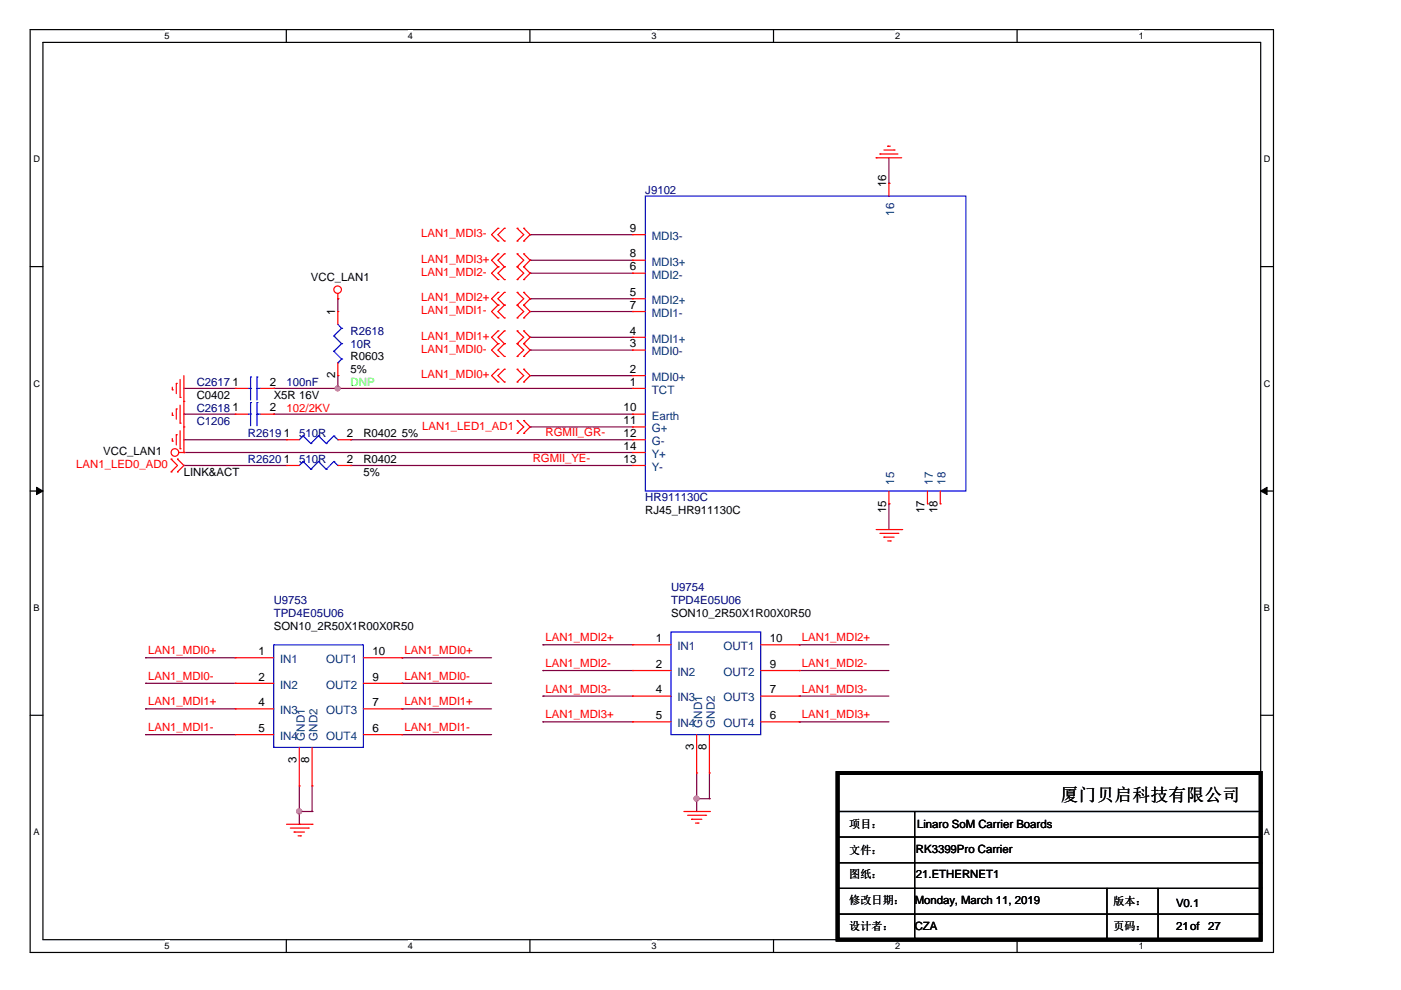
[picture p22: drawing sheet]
<svg xmlns="http://www.w3.org/2000/svg" width="297mm" height="210mm" viewBox="0 0 297 210" stroke-linecap="round" stroke-linejoin="round" font-family="sans-serif">
<defs><g id="words">
<text font-size="3.8" x="224.9" y="169.7">厦门贝启科技有限公司</text>
<g font-size="2.5">
<text x="187.9" y="39.7" transform="rotate(-90 187.9 39.7)">16</text>
<text x="133.6" y="49.2">9</text>
<text x="133.6" y="54.6">8</text>
<text x="133.6" y="57.3">6</text>
<text x="133.6" y="65.5">7</text>
<text x="133.6" y="62.8">5</text>
<text x="71" y="66.9" transform="rotate(-90 71 66.9)">1</text>
<text x="133.6" y="70.9">4</text>
<text x="133.6" y="73.6">3</text>
<text x="49.3" y="81.8">1</text>
<text x="57.2" y="81.8">2</text>
<text x="71" y="80.2" transform="rotate(-90 71 80.2)">2</text>
<text x="133.6" y="81.8">1</text>
<text x="133.6" y="79.1">2</text>
<text x="49.3" y="87.2">1</text>
<text x="57.2" y="87.2">2</text>
<text x="132.2" y="87.2">10</text>
<text x="132.2" y="89.9">11</text>
<text x="60.2" y="92.6">1</text>
<text x="73.5" y="92.6">2</text>
<text x="132.2" y="92.6">12</text>
<text x="132.2" y="95.3">14</text>
<text x="60.2" y="98.1">1</text>
<text x="73.5" y="98.1">2</text>
<text x="132.2" y="98.1">13</text>
<text x="187.9" y="108.8" transform="rotate(-90 187.9 108.8)">15</text>
<text x="196" y="108.8" transform="rotate(-90 196 108.8)">17</text>
<text x="198.8" y="108.8" transform="rotate(-90 198.8 108.8)">18</text>
<text x="139" y="136.1">1</text>
<text x="163.2" y="136.1">10</text>
<text x="54.8" y="138.9">1</text>
<text x="79" y="138.9">10</text>
<text x="139" y="141.6">2</text>
<text x="163.2" y="141.6">9</text>
<text x="54.8" y="144.3">2</text>
<text x="54.8" y="149.7">4</text>
<text x="79" y="149.7">7</text>
<text x="79" y="144.3">9</text>
<text x="139" y="147">4</text>
<text x="163.2" y="147">7</text>
<text x="54.8" y="155.2">5</text>
<text x="79" y="155.2">6</text>
<text x="139" y="152.5">5</text>
<text x="163.2" y="152.5">6</text>
<text x="62.9" y="161.8" transform="rotate(-90 62.9 161.8)">3</text>
<text x="65.6" y="161.8" transform="rotate(-90 65.6 161.8)">8</text>
<text x="147.1" y="159.1" transform="rotate(-90 147.1 159.1)">3</text>
<text x="149.8" y="159.1" transform="rotate(-90 149.8 159.1)">8</text>
</g>
<g font-size="2.5" fill="#004080">
<text x="189.6" y="45.7" transform="rotate(-90 189.6 45.7)">16</text>
<text x="138.2" y="50.9">MDI3-</text>
<text x="138.2" y="56.3">MDI3+</text>
<text x="138.2" y="59.1">MDI2-</text>
<text x="138.2" y="64.5">MDI2+</text>
<text x="138.2" y="67.2">MDI1-</text>
<text x="138.2" y="75.4">MDI0-</text>
<text x="138.2" y="72.7">MDI1+</text>
<text x="138.2" y="83.5">TCT</text>
<text x="138.2" y="80.8">MDI0+</text>
<text x="138.2" y="89">Earth</text>
<text x="138.2" y="91.7">G+</text>
<text x="138.2" y="94.4">G-</text>
<text x="138.2" y="99.8">Y-</text>
<text x="138.2" y="97.1">Y+</text>
<text x="189.6" y="102.8" transform="rotate(-90 189.6 102.8)">15</text>
<text x="197.8" y="102.8" transform="rotate(-90 197.8 102.8)">17</text>
<text x="200.5" y="102.8" transform="rotate(-90 200.5 102.8)">18</text>
<text x="143.6" y="137.9">IN1</text>
<text x="153.4" y="137.9">OUT1</text>
<text x="59.4" y="140.6">IN1</text>
<text x="69.1" y="140.6">OUT1</text>
<text x="143.6" y="143.3">IN2</text>
<text x="153.4" y="143.3">OUT2</text>
<text x="59.4" y="146">IN2</text>
<text x="69.1" y="146">OUT2</text>
<text x="143.6" y="148.7">IN3</text>
<text x="153.4" y="148.7">OUT3</text>
<text x="59.4" y="151.4">IN3</text>
<text x="69.1" y="151.4">OUT3</text>
<text x="143.6" y="154.2">IN4</text>
<text x="148.8" y="154.4" transform="rotate(-90 148.8 154.4)">GND1</text>
<text x="151.6" y="154.4" transform="rotate(-90 151.6 154.4)">GND2</text>
<text x="153.4" y="154.2">OUT4</text>
<text x="59.4" y="156.9">IN4</text>
<text x="64.6" y="157.1" transform="rotate(-90 64.6 157.1)">GND1</text>
<text x="67.3" y="157.1" transform="rotate(-90 67.3 157.1)">GND2</text>
<text x="69.1" y="156.9">OUT4</text>
</g>
<g font-size="2.4" fill="#000080">
<text x="136.8" y="41.1">J9102</text>
<text x="74.3" y="71">R2618</text>
<text x="74.3" y="73.7">10R</text>
<text x="41.7" y="81.8">C2617</text>
<text x="60.7" y="81.8">100nF</text>
<text x="41.7" y="87.3">C2618</text>
<text x="41.7" y="90">C1206</text>
<text x="52.6" y="92.7">R2619</text>
<text x="63.5" y="92.7">510R</text>
<text x="52.6" y="98.1">R2620</text>
<text x="63.5" y="98.1">510R</text>
<text x="136.8" y="106.3">HR911130C</text>
<text x="142.3" y="125.3">U9754</text>
<text x="58" y="128.1">U9753</text>
<text x="58" y="130.8">TPD4E05U06</text>
<text x="142.3" y="128.1">TPD4E05U06</text>
</g>
<g font-size="2.4" fill="#f00">
<text x="89.3" y="50.3">LAN1_MDI3-</text>
<text x="89.3" y="55.8">LAN1_MDI3+</text>
<text x="89.3" y="58.5">LAN1_MDI2-</text>
<text x="89.3" y="63.9">LAN1_MDI2+</text>
<text x="89.3" y="66.6">LAN1_MDI1-</text>
<text x="89.3" y="72.1">LAN1_MDI1+</text>
<text x="89.3" y="74.8">LAN1_MDI0-</text>
<text x="89.3" y="80.2">LAN1_MDI0+</text>
<text x="60.7" y="87.3">102/2KV</text>
<text x="89.5" y="91.1">LAN1_LED1_AD1</text>
<text x="115.7" y="92.5">RGMII_GR-</text>
<text x="16.2" y="99.2">LAN1_LED0_AD0</text>
<text x="112.9" y="97.9">RGMII_YE-</text>
<text x="115.7" y="135.9">LAN1_MDI2+</text>
<text x="170" y="135.9">LAN1_MDI2+</text>
<text x="31.4" y="138.7">LAN1_MDI0+</text>
<text x="85.8" y="138.7">LAN1_MDI0+</text>
<text x="115.7" y="141.4">LAN1_MDI2-</text>
<text x="170" y="141.4">LAN1_MDI2-</text>
<text x="31.4" y="144.1">LAN1_MDI0-</text>
<text x="31.4" y="149.5">LAN1_MDI1+</text>
<text x="85.8" y="144.1">LAN1_MDI0-</text>
<text x="85.8" y="149.5">LAN1_MDI1+</text>
<text x="115.7" y="146.8">LAN1_MDI3-</text>
<text x="170" y="146.8">LAN1_MDI3-</text>
<text x="31.4" y="155">LAN1_MDI1-</text>
<text x="85.8" y="155">LAN1_MDI1-</text>
<text x="115.7" y="152.3">LAN1_MDI3+</text>
<text x="170" y="152.3">LAN1_MDI3+</text>
</g>
<g font-size="2.4">
<text x="65.9" y="59.6">VCC_LAN1</text>
<text x="74.3" y="76.4">R0603</text>
<text x="74.3" y="79.1">5%</text>
<text x="41.7" y="84.6">C0402</text>
<text x="58" y="84.6">X5R 16V</text>
<text x="77" y="92.7">R0402</text>
<text x="85.2" y="92.7">5%</text>
<text x="21.9" y="96.5">VCC_LAN1</text>
<text x="39" y="100.9">LINK&amp;ACT</text>
<text x="77" y="98.1">R0402</text>
<text x="77" y="100.9">5%</text>
<text x="136.8" y="109">RJ45_HR911130C</text>
<text x="142.3" y="130.8">SON10_2R50X1R00X0R50</text>
<text x="58" y="133.5">SON10_2R50X1R00X0R50</text>
<text x="180" y="175.6">项目：</text>
<text x="194.4" y="175.6">Linaro SoM Carrier Boards</text>
<text x="180" y="181.1">文件：</text>
<text x="194.2" y="180.8">RK3399Pro Carrier</text>
<text x="180" y="191.7">修改日期：</text>
<text x="180" y="186.2">图纸：</text>
<text x="193.9" y="191.7">Monday, March 11, 2019</text>
<text x="194.2" y="186.2">21.ETHERNET1</text>
<text x="236.1" y="191.9">版本：</text>
<text x="180" y="197.1">设计者：</text>
<text x="193.9" y="197.1">CZA</text>
<text x="236.1" y="197.1">页码：</text>
<text x="249.3" y="192.2">V0.1</text>
<text x="249.3" y="197.1">21of</text>
<text x="256.2" y="197.1">27</text>
</g>
<text font-size="2.4" fill="#0f0" x="74.3" y="81.8">DNP</text>
<g font-size="1.9">
<text x="34.9" y="8.3">5</text>
<text x="86.5" y="8.3">4</text>
<text x="138.1" y="8.3">3</text>
<text x="189.8" y="8.3">2</text>
<text x="241.4" y="8.3">1</text>
<text x="7.1" y="34.4">D</text>
<text x="268" y="34.4">D</text>
<text x="7.1" y="82">C</text>
<text x="268" y="82">C</text>
<text x="7.1" y="129.6">B</text>
<text x="268" y="129.6">B</text>
<text x="7.1" y="177.1">A</text>
<text x="268" y="177.1">A</text>
<text x="34.9" y="201.2">5</text>
<text x="86.5" y="201.2">4</text>
<text x="138.1" y="201.2">3</text>
<text x="189.8" y="201.2">2</text>
<text x="241.4" y="201.2">1</text>
</g>
</g></defs>
<path d="M6.4 6.3h263.6v195.6h-263.6zM9.1 9h258.2v190.2h-258.2z" fill="none" stroke="#000" stroke-width=".25"/>
<g fill="#fff">
<path d="M34.9 6.5h1v2.2h-1z"/>
<path d="M34.9 199.4h1v2.2h-1z"/>
</g>
<path d="M60.7 6.3v2.7M60.7 199.2v2.7" fill="none" stroke="#000" stroke-width=".25"/>
<g fill="#fff">
<path d="M86.5 6.5h1v2.2h-1z"/>
<path d="M86.5 199.4h1v2.2h-1z"/>
</g>
<path d="M112.4 6.3v2.7M112.4 199.2v2.7" fill="none" stroke="#000" stroke-width=".25"/>
<g fill="#fff">
<path d="M138.1 6.5h1.1v2.2h-1.1z"/>
<path d="M138.1 199.4h1.1v2.2h-1.1z"/>
</g>
<path d="M164 6.3v2.7M164 199.2v2.7" fill="none" stroke="#000" stroke-width=".25"/>
<g fill="#fff">
<path d="M189.8 6.5h1v2.2h-1z"/>
<path d="M189.8 199.4h1v2.2h-1z"/>
</g>
<path d="M215.6 6.3v2.7M215.6 199.2v2.7" fill="none" stroke="#000" stroke-width=".25"/>
<g fill="#fff">
<path d="M241.4 6.5h1.1v2.2h-1.1z"/>
<path d="M241.4 199.4h1.1v2.2h-1.1z"/>
<path d="M7.1 32.7h1.3v2.2h-1.3z"/>
<path d="M268 32.7h1.3v2.2h-1.3z"/>
<path d="M7.1 80.2h1.3v2.2h-1.3z"/>
<path d="M268 80.2h1.3v2.2h-1.3z"/>
</g>
<path d="M6.4 56.5h2.7M267.3 56.5h2.7" fill="none" stroke="#000" stroke-width=".25"/>
<g fill="#fff">
<path d="M7.1 127.8h1.2v2.2h-1.2z"/>
<path d="M268 127.8h1.2v2.2h-1.2z"/>
</g>
<path d="M6.4 104.1h2.7M267.3 104.1h2.7" fill="none" stroke="#000" stroke-width=".25"/>
<g fill="#000" stroke="#000" stroke-width=".21">
<path d="M7.7 103.3l1.4 .8-1.4 .8z" fill-rule="evenodd"/>
<path d="M267.3 104.1l1.3-.8v1.6z" fill-rule="evenodd"/>
</g>
<g fill="#fff">
<path d="M7.1 175.3h1.2v2.2h-1.2z"/>
<path d="M268 175.3h1.2v2.2h-1.2z"/>
</g>
<g fill="none" stroke="#000" stroke-width=".25">
<path d="M6.4 151.7h2.7M267.3 151.7h2.7M177.6 177.5h89.7M177.6 172.1h89.7M193.9 172.1v27.1M267.3 177.5h.1M267.3 172.1h.1M177.6 182.9h89.7M177.6 188.4h89.7M177.6 193.8h89.7M193.9 199.2h.1M234.7 199.2h.1"/>
<path d="M234.7 188.4v10.8M245.5 199.2h.1M245.5 188.4v10.8M267.3 182.9h.1M267.3 188.4h.1M267.3 193.8h.1"/>
</g>
<g fill="none" stroke="#800040" stroke-width=".25">
<path d="M188.5 38.9h.1M188.5 33.5v5.4M112.4 49.8h.1M112.4 55.2h.1M112.4 57.9h.1M112.4 49.8h21.7M112.4 55.2h21.7M112.4 57.9h21.7M71.6 79.6h.1M71.6 63.3h.1M71.6 63.3v2.8M71.6 79.6v2.8"/>
<path d="M112.4 71.5h.1M112.4 66.1h.1M112.4 74.2h.1M112.4 79.6h.1M112.4 63.3h.1M112.4 71.5h21.7M112.4 66.1h21.7M112.4 74.2h21.7M112.4 79.6h21.7M112.4 63.3h21.7M39 93.2h.1M39 87.8h.1"/>
<path d="M39 95.9h.1M39 98.7h.1M39 82.4h.1M39 93.2h21.7M39 87.8h10.9M39 95.9h95.1M39 98.7h21.7M39 82.4h10.9M58 82.4h.1M58 87.8h.1M58 87.8h76.1M58 82.4h76.1"/>
<path d="M71.6 82.4h.1M74.3 93.2h.1M74.3 98.7h.1M74.3 93.2h59.8M74.3 98.7h59.8M112.4 90.5h.1M112.4 90.5h21.7M188.5 106.8h.1M188.5 106.8v5.5M30.9 139.5h.1M30.9 139.5h19M85.2 139.5h.1"/>
<path d="M85.2 139.5h19M115.1 136.7h.1M115.1 136.7h19M169.5 136.7h.1M169.5 136.7h19M30.9 144.9h.1M30.9 150.3h.1M30.9 155.8h.1M30.9 144.9h19M30.9 150.3h19M30.9 155.8h19M85.2 144.9h.1"/>
<path d="M85.2 150.3h.1M85.2 155.8h.1M85.2 144.9h19M85.2 150.3h19M85.2 155.8h19M115.1 142.2h.1M115.1 147.6h.1M115.1 153h.1M115.1 142.2h19M115.1 147.6h19M115.1 153h19M169.5 142.2h.1"/>
<path d="M169.5 147.6h.1M169.5 153h.1M169.5 142.2h19M169.5 147.6h19M169.5 153h19M63.5 172.1h.1M63.5 174.8h.1M63.5 166.6v8.2M63.5 172.1h2.7M66.2 172.1h.1M66.2 166.6v5.5M147.7 169.3h.1"/>
<path d="M147.7 172.1h.1M147.7 163.9v8.2M147.7 169.3h2.7M150.4 169.3h.1M150.4 163.9v5.4"/>
</g>
<g fill="#f0f" stroke="#f0f" stroke-width=".25">
<circle cx="71.6" cy="82.3" r=".51"/>
<circle cx="63.4" cy="172" r=".54"/>
<circle cx="147.7" cy="169.3" r=".54"/>
</g>
<g fill="none" stroke="#f00" stroke-width=".25">
<path d="M185.8 33.5h.1M185.8 33.5h5.4M186.6 32.7h.1M186.6 32.7h3.8M187.4 31.8h2.2M188.2 31h.1M188.2 31h.6M188.5 38.9h.1M188.5 38.9v2.7M189.6 31.8h.1M105.6 48.4h.1M105.6 51.1h.1"/>
<path d="M105.6 53.8h.1M105.6 56.6h.1M105.6 59.3h.1M105.6 56.6l-1.4 1.3 1.4 1.4M105.6 48.4l-1.4 1.4 1.4 1.3M105.6 53.8l-1.4 1.4 1.4 1.4M106.9 48.4h.1M106.9 51.1h.1M106.9 53.8h.1M106.9 56.6h.1M106.9 59.3h.1M106.9 48.4l-1.3 1.4 1.3 1.3"/>
<path d="M106.9 53.8l-1.3 1.4 1.3 1.4M106.9 56.6l-1.3 1.3 1.3 1.4M109.6 48.4h.1M109.6 51.1h.1M109.6 53.8h.1M109.6 56.6h.1M109.6 59.3h.1M109.6 48.4l1.4 1.4-1.4 1.3M109.6 53.8l1.4 1.4-1.4 1.4M109.6 56.6l1.4 1.3-1.4 1.4M111 51.1h.1M111 48.4h.1"/>
<path d="M111 56.6h.1M111 53.8h.1M111 59.3h.1M111 48.4l1.4 1.4-1.4 1.3M111 53.8l1.4 1.4-1.4 1.4M111 56.6l1.4 1.3-1.4 1.4M134.1 55.2h.1M134.1 57.9h.1M134.1 49.8h.1M134.1 55.2h2.7M134.1 57.9h2.7M134.1 49.8h2.7"/>
<path d="M39 79.6v16.3M71.6 63.3h.1M71.6 66.1h.1M71.6 79.6h.1M71.6 62.2v1.1M71.6 66.1v2.7M71.6 76.9v2.7M105.6 62h.1M105.6 64.7h.1M105.6 67.4h.1M105.6 70.2h.1M105.6 72.9h.1"/>
<path d="M105.6 75.6h.1M105.6 78.3h.1M105.6 64.7l-1.4 1.4 1.4 1.3M105.6 70.2l-1.4 1.3 1.4 1.4M105.6 62l-1.4 1.3 1.4 1.4M105.6 72.9l-1.4 1.3 1.4 1.4M105.6 78.3l-1.4 1.3 1.4 1.4M106.9 62h.1M106.9 64.7h.1M106.9 67.4h.1M106.9 70.2h.1M106.9 72.9h.1"/>
<path d="M106.9 75.6h.1M106.9 78.3h.1M106.9 62l-1.3 1.3 1.3 1.4M106.9 64.7l-1.3 1.4 1.3 1.3M106.9 70.2l-1.3 1.3 1.3 1.4M106.9 72.9l-1.3 1.3 1.3 1.4M106.9 78.3l-1.3 1.3 1.3 1.4M109.6 62h.1M109.6 64.7h.1M109.6 67.4h.1M109.6 70.2h.1M109.6 72.9h.1"/>
<path d="M109.6 75.6h.1M109.6 78.3h.1M109.6 62l1.4 1.3-1.4 1.4M109.6 64.7l1.4 1.4-1.4 1.3M109.6 70.2l1.4 1.3-1.4 1.4M109.6 72.9l1.4 1.3-1.4 1.4M109.6 78.3l1.4 1.3-1.4 1.4M111 64.7h.1M111 62h.1M111 67.4h.1M111 72.9h.1M111 70.2h.1"/>
<path d="M111 75.6h.1M111 78.3h.1M111 64.7l1.4 1.4-1.4 1.3M111 62l1.4 1.3-1.4 1.4M111 70.2l1.4 1.3-1.4 1.4M111 72.9l1.4 1.3-1.4 1.4M111 78.3l1.4 1.3-1.4 1.4M134.1 79.6h.1M134.1 66.1h.1M134.1 74.2h.1M134.1 63.3h.1M134.1 71.5h.1"/>
<path d="M134.1 79.6h2.7M134.1 66.1h2.7M134.1 74.2h2.7M134.1 63.3h2.7M134.1 71.5h2.7M36.3 97.3h.1M36.3 97.3l1.3 1.4-1.3 1.3M36.5 93.5h.1M36.5 82.6h.1M36.5 88.1h.1M36.5 82.1v.5M36.5 87.5v.6"/>
<path d="M36.5 93v.5M37.4 92.2h.1M37.4 81.3h.1M37.4 86.7h.1M37.4 81.3v2.2M37.4 86.7v2.2M37.4 92.2v2.1M37.6 97.3h.1M37.6 97.3l1.4 1.4-1.4 1.3M37.9 95.9h1.1M38.2 95.1h.1M38.2 84.3h.1"/>
<path d="M38.2 89.7h.1M38.2 80.4v3.9M38.2 85.9v3.8M38.2 91.3v3.8M39 95.9h.1M39 85.1h.1M39 90.5h.1M49.9 87.8h.1M49.9 82.4h.1M49.9 82.4h2.7M49.9 87.8h2.7M55.3 82.4h2.7"/>
<path d="M55.3 87.8h2.7M58 87.8h.1M58 82.4h.1M60.7 98.7h.1M60.7 93.2h.1M60.7 98.7h2.8M60.7 93.2h2.8M71.6 98.7h2.7M71.6 93.2h2.7M74.3 98.7h.1M74.3 93.2h.1M105.6 81h.1"/>
<path d="M106.9 81h.1M109.6 81h.1M109.6 89.2h.1M109.6 91.9h.1M109.6 89.2l1.4 1.3-1.4 1.4M111 81h.1M111 91.9h.1M111 89.2h.1M111 89.2l1.4 1.3-1.4 1.4M134.1 82.4h.1M134.1 87.8h.1M134.1 90.5h.1"/>
<path d="M134.1 93.2h.1M134.1 98.7h.1M134.1 95.9h.1M134.1 95.9h2.7M134.1 98.7h2.7M134.1 93.2h2.7M134.1 82.4h2.7M134.1 87.8h2.7M134.1 90.5h2.7M36.3 100h.1M37.6 100h.1M185.8 112.3h5.4"/>
<path d="M186.6 113.1h3.8M187.4 113.9h.1M187.4 113.9h2.2M188.2 114.7h.6M188.5 106.8h.1M188.5 104.1v2.7M188.8 114.7h.1M190.4 113.1h.1M191.2 112.3h.1M196.6 106.8h.1M196.6 104.1v2.7M199.3 106.8h.1"/>
<path d="M199.3 104.1v2.7M49.9 139.5h.1M49.9 139.5h8.1M77 139.5h8.2M85.2 139.5h.1M134.1 136.7h.1M134.1 136.7h8.2M161.3 136.7h8.2M169.5 136.7h.1M49.9 144.9h.1M49.9 150.3h.1M49.9 155.8h.1"/>
<path d="M49.9 144.9h8.1M49.9 150.3h8.1M49.9 155.8h8.1M63.5 158.5v8.1M66.2 158.5v8.1M77 144.9h8.2M77 150.3h8.2M77 155.8h8.2M85.2 155.8h.1M85.2 150.3h.1M85.2 144.9h.1M134.1 142.2h.1"/>
<path d="M134.1 147.6h.1M134.1 153h.1M134.1 142.2h8.2M134.1 147.6h8.2M134.1 153h8.2M147.7 155.8v8.1M150.4 155.8v8.1M161.3 142.2h8.2M161.3 147.6h8.2M161.3 153h8.2M169.5 153h.1M169.5 147.6h.1"/>
<path d="M169.5 142.2h.1M60.7 174.8h5.5M61.6 175.6h3.8M62.4 176.4h.1M62.4 176.4h2.2M63.2 177.2h.5M63.5 166.6h.1M63.7 177.2h.1M65.4 175.6h.1M66.2 174.8h.1M66.2 166.6h.1M145 172.1h5.4"/>
<path d="M145.8 172.9h3.8M146.6 173.7h.1M146.6 173.7h2.2M147.4 174.5h.6M147.7 163.9h.1M148 174.5h.1M149.6 172.9h.1M150.4 172.1h.1M150.4 163.9h.1"/>
<circle cx="71.6" cy="61.4" r=".8"/>
<circle cx="37.1" cy="95.9" r=".81"/>
</g>
<path d="M177.6 163.9h89.7v35.3h-89.7z" fill="none" stroke="#000" stroke-width=".8"/>
<g fill="none" stroke="#00f" stroke-width=".25">
<path d="M136.8 41.6h68v62.5h-68zM53.1 79.9h.1M53.1 79.9v4.9M54.5 79.9h.1M54.5 79.9v4.9M70.8 71.2h.1M70.8 74.5h.1M70.8 71.2l1.6 1.7M70.8 74.5l1.6 1.6M71.6 76.9h.1M71.6 68.8l.8 .8M72.4 69.6h.1"/>
<path d="M72.4 72.9h.1M72.4 76.1h.1M72.4 69.6l-1.6 1.6M72.4 72.9l-1.6 1.6M72.4 76.1l-.8 .8M52.6 87.8h.5M52.6 82.4h.5M53.1 87.8h.1M53.1 85.4h.1M53.1 82.4h.1M53.1 85.4v4.9M54.5 85.4h.1"/>
<path d="M54.5 87.8h.1M54.5 82.4h.1M54.5 87.8h.8M54.5 85.4v4.9M54.5 82.4h.8M64.3 97.8h.1M64.3 92.4h.1M64.3 97.8l-.8 .9M64.3 97.8l1.6 1.7M64.3 92.4l-.8 .8M64.3 92.4l1.6 1.6M65.9 99.5h.1"/>
<path d="M65.9 94h.1M67.5 97.8h.1M67.5 92.4h.1M67.5 97.8l-1.6 1.7M67.5 97.8l1.7 1.7M67.5 92.4l-1.6 1.6M67.5 92.4l1.7 1.6M69.2 99.5h.1M69.2 94h.1M70.8 97.8h.1M70.8 92.4h.1M70.8 97.8l-1.6 1.7"/>
<path d="M70.8 97.8l.8 .9M70.8 92.4l-1.6 1.6M70.8 92.4l.8 .8M71.6 98.7h.1M71.6 93.2h.1M58 136.7h19v21.8h-19zM142.3 134h19v21.8h-19z"/>
</g>
<use href="#words"/>
</svg>
